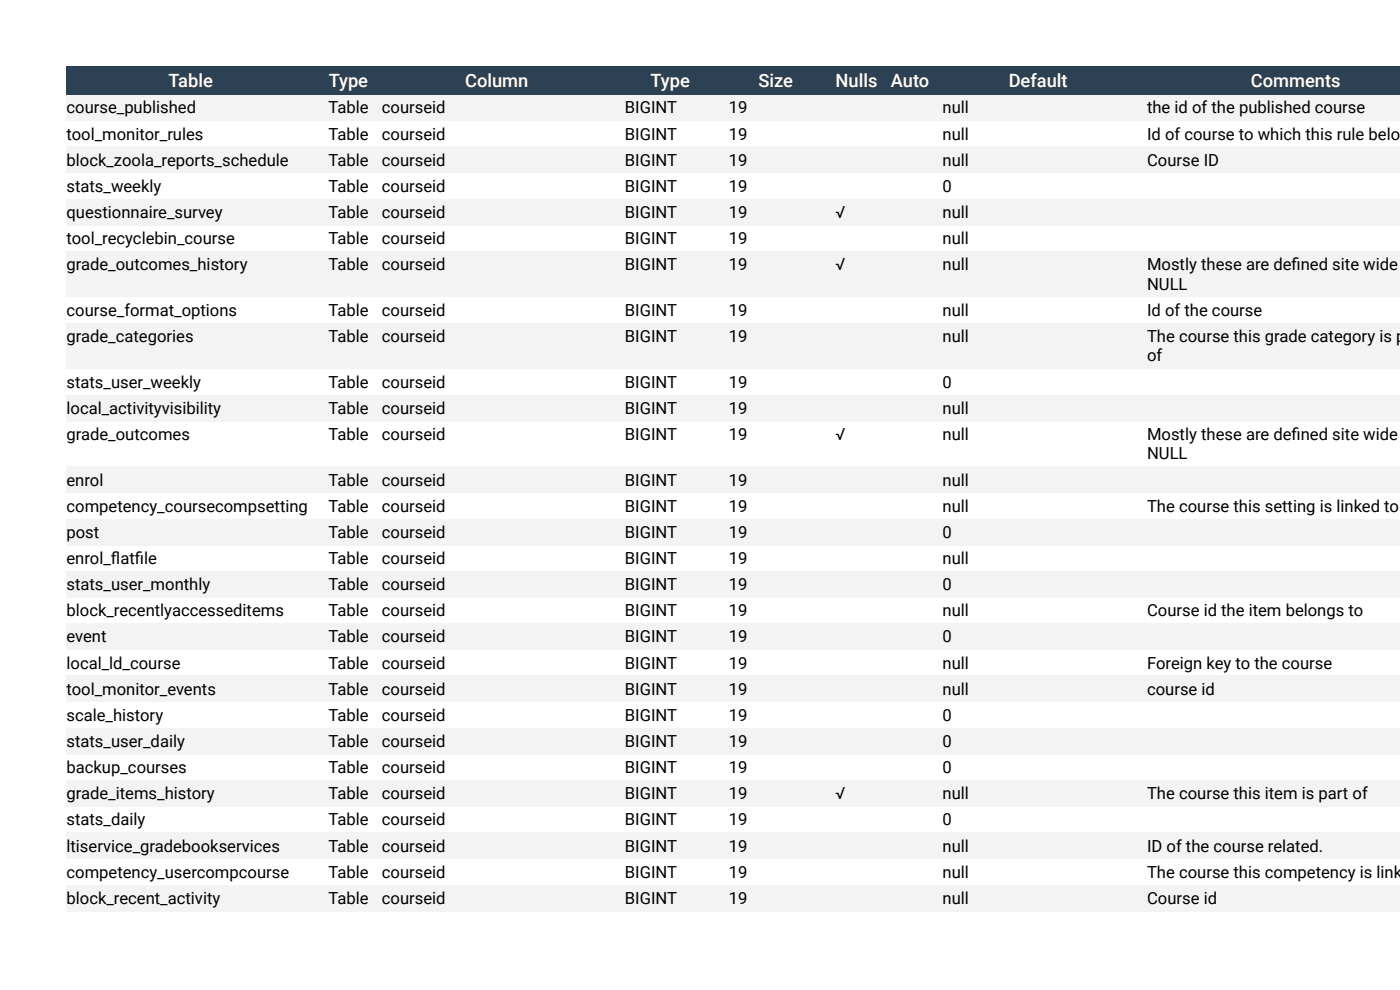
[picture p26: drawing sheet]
<svg xmlns="http://www.w3.org/2000/svg" width="297mm" height="210mm" viewBox="0 0 297 210" stroke-linecap="round" stroke-linejoin="round" font-family="sans-serif">
<defs><g id="words">
<g font-size="3.9" fill="#fff">
<text x="35.8" y="18.4">Table</text>
<text x="69.7" y="18.4">Type</text>
<text x="98.7" y="18.4">Column</text>
<text x="138" y="18.4">Type</text>
<text x="160.9" y="18.4">Size</text>
<text x="177.3" y="18.4">Nulls</text>
<text x="189" y="18.4">Auto</text>
<text x="214" y="18.4">Default</text>
<text x="265.4" y="18.4">Comments</text>
</g>
<g font-size="3.5">
<text x="14.1" y="24">course_published</text>
<text x="14.1" y="29.6">tool_monitor_rules</text>
<text x="69.7" y="24">Table</text>
<text x="69.7" y="29.6">Table</text>
<text x="81" y="24">courseid</text>
<text x="81" y="29.6">courseid</text>
<text x="132.6" y="24">BIGINT</text>
<text x="132.6" y="29.6">BIGINT</text>
<text x="154.6" y="24">19</text>
<text x="154.6" y="29.6">19</text>
<text x="200" y="24">null</text>
<text x="200" y="29.6">null</text>
<text x="243.3" y="24">the id of the published course</text>
<text x="243.3" y="29.6">Id of course to which this rule belon</text>
<text x="14.1" y="35.1">block_zoola_reports_schedule</text>
<text x="69.7" y="35.1">Table</text>
<text x="81" y="35.1">courseid</text>
<text x="132.6" y="35.1">BIGINT</text>
<text x="154.6" y="35.1">19</text>
<text x="200" y="35.1">null</text>
<text x="243.3" y="35.1">Course ID</text>
<text x="14.1" y="40.7">stats_weekly</text>
<text x="69.7" y="40.7">Table</text>
<text x="81" y="40.7">courseid</text>
<text x="132.6" y="40.7">BIGINT</text>
<text x="154.6" y="40.7">19</text>
<text x="200" y="40.7">0</text>
<text x="14.1" y="46.2">questionnaire_survey</text>
<text x="69.7" y="46.2">Table</text>
<text x="81" y="46.2">courseid</text>
<text x="132.6" y="46.2">BIGINT</text>
<text x="154.6" y="46.2">19</text>
<text x="177.3" y="46.2">√</text>
<text x="200" y="46.2">null</text>
<text x="14.1" y="51.8">tool_recyclebin_course</text>
<text x="69.7" y="51.8">Table</text>
<text x="81" y="51.8">courseid</text>
<text x="132.6" y="51.8">BIGINT</text>
<text x="154.6" y="51.8">19</text>
<text x="200" y="51.8">null</text>
<text x="14.1" y="57.3">grade_outcomes_history</text>
<text x="69.7" y="57.3">Table</text>
<text x="81" y="57.3">courseid</text>
<text x="132.6" y="57.3">BIGINT</text>
<text x="154.6" y="57.3">19</text>
<text x="177.3" y="57.3">√</text>
<text x="200" y="57.3">null</text>
<text x="243.3" y="57.3">Mostly these are def</text>
<text x="274" y="57.3">ined site wide</text>
<text x="243.3" y="61.5">NULL</text>
<text x="14.1" y="67">course_format_options</text>
<text x="69.7" y="67">Table</text>
<text x="81" y="67">courseid</text>
<text x="132.6" y="67">BIGINT</text>
<text x="154.6" y="67">19</text>
<text x="200" y="67">null</text>
<text x="243.3" y="67">Id of the course</text>
<text x="14.1" y="72.5">grade_categories</text>
<text x="69.7" y="72.5">Table</text>
<text x="81" y="72.5">courseid</text>
<text x="132.6" y="72.5">BIGINT</text>
<text x="154.6" y="72.5">19</text>
<text x="200" y="72.5">null</text>
<text x="243.3" y="72.5">The course this grade category is p</text>
<text x="243.3" y="76.7">of</text>
<text x="14.1" y="82.2">stats_user_weekly</text>
<text x="69.7" y="82.2">Table</text>
<text x="81" y="82.2">courseid</text>
<text x="132.6" y="82.2">BIGINT</text>
<text x="154.6" y="82.2">19</text>
<text x="200" y="82.2">0</text>
<text x="14.1" y="87.8">local_activityvisibility</text>
<text x="69.7" y="87.8">Table</text>
<text x="81" y="87.8">courseid</text>
<text x="132.6" y="87.8">BIGINT</text>
<text x="154.6" y="87.8">19</text>
<text x="200" y="87.8">null</text>
<text x="14.1" y="93.3">grade_outcomes</text>
<text x="69.7" y="93.3">Table</text>
<text x="81" y="93.3">courseid</text>
<text x="132.6" y="93.3">BIGINT</text>
<text x="154.6" y="93.3">19</text>
<text x="177.3" y="93.3">√</text>
<text x="200" y="93.3">null</text>
<text x="243.3" y="93.3">Mostly these are def</text>
<text x="274" y="93.3">ined site wide i</text>
<text x="243.3" y="97.4">NULL</text>
<text x="14.1" y="103">enrol</text>
<text x="69.7" y="103">Table</text>
<text x="81" y="103">courseid</text>
<text x="132.6" y="103">BIGINT</text>
<text x="154.6" y="103">19</text>
<text x="200" y="103">null</text>
<text x="14.1" y="108.5">competency_coursecompsetting</text>
<text x="69.7" y="108.5">Table</text>
<text x="81" y="108.5">courseid</text>
<text x="132.6" y="108.5">BIGINT</text>
<text x="154.6" y="108.5">19</text>
<text x="200" y="108.5">null</text>
<text x="243.3" y="108.5">The course this setting is linked to.</text>
<text x="14.1" y="114.1">post</text>
<text x="14.1" y="119.6">enrol_f</text>
<text x="23.5" y="119.6">latf</text>
<text x="28.6" y="119.6">ile</text>
<text x="69.7" y="114.1">Table</text>
<text x="69.7" y="119.6">Table</text>
<text x="81" y="114.1">courseid</text>
<text x="81" y="119.6">courseid</text>
<text x="132.6" y="114.1">BIGINT</text>
<text x="132.6" y="119.6">BIGINT</text>
<text x="154.6" y="114.1">19</text>
<text x="154.6" y="119.6">19</text>
<text x="200" y="114.1">0</text>
<text x="200" y="119.6">null</text>
<text x="14.1" y="125.2">stats_user_monthly</text>
<text x="69.7" y="125.2">Table</text>
<text x="81" y="125.2">courseid</text>
<text x="132.6" y="125.2">BIGINT</text>
<text x="154.6" y="125.2">19</text>
<text x="200" y="125.2">0</text>
<text x="14.1" y="130.7">block_recentlyaccesseditems</text>
<text x="69.7" y="130.7">Table</text>
<text x="81" y="130.7">courseid</text>
<text x="132.6" y="130.7">BIGINT</text>
<text x="154.6" y="130.7">19</text>
<text x="200" y="130.7">null</text>
<text x="243.3" y="130.7">Course id the item belongs to</text>
<text x="14.1" y="136.3">event</text>
<text x="69.7" y="136.3">Table</text>
<text x="81" y="136.3">courseid</text>
<text x="132.6" y="136.3">BIGINT</text>
<text x="154.6" y="136.3">19</text>
<text x="200" y="136.3">0</text>
<text x="14.1" y="141.8">local_ld_course</text>
<text x="69.7" y="141.8">Table</text>
<text x="81" y="141.8">courseid</text>
<text x="132.6" y="141.8">BIGINT</text>
<text x="154.6" y="141.8">19</text>
<text x="200" y="141.8">null</text>
<text x="243.3" y="141.8">Foreign key to the course</text>
<text x="14.1" y="147.4">tool_monitor_events</text>
<text x="69.7" y="147.4">Table</text>
<text x="81" y="147.4">courseid</text>
<text x="132.6" y="147.4">BIGINT</text>
<text x="154.6" y="147.4">19</text>
<text x="200" y="147.4">null</text>
<text x="243.3" y="147.4">course id</text>
<text x="14.1" y="152.9">scale_history</text>
<text x="69.7" y="152.9">Table</text>
<text x="81" y="152.9">courseid</text>
<text x="132.6" y="152.9">BIGINT</text>
<text x="154.6" y="152.9">19</text>
<text x="200" y="152.9">0</text>
<text x="14.1" y="158.4">stats_user_daily</text>
<text x="69.7" y="158.4">Table</text>
<text x="81" y="158.4">courseid</text>
<text x="132.6" y="158.4">BIGINT</text>
<text x="154.6" y="158.4">19</text>
<text x="200" y="158.4">0</text>
<text x="14.1" y="164">backup_courses</text>
<text x="69.7" y="164">Table</text>
<text x="81" y="164">courseid</text>
<text x="132.6" y="164">BIGINT</text>
<text x="154.6" y="164">19</text>
<text x="200" y="164">0</text>
<text x="14.1" y="169.5">grade_items_history</text>
<text x="69.7" y="169.5">Table</text>
<text x="81" y="169.5">courseid</text>
<text x="132.6" y="169.5">BIGINT</text>
<text x="154.6" y="169.5">19</text>
<text x="177.3" y="169.5">√</text>
<text x="200" y="169.5">null</text>
<text x="243.3" y="169.5">The course this item is part of</text>
<text x="14.1" y="175.1">stats_daily</text>
<text x="69.7" y="175.1">Table</text>
<text x="81" y="175.1">courseid</text>
<text x="132.6" y="175.1">BIGINT</text>
<text x="154.6" y="175.1">19</text>
<text x="200" y="175.1">0</text>
<text x="14.1" y="180.6">ltiservice_gradebookservices</text>
<text x="69.7" y="180.6">Table</text>
<text x="81" y="180.6">courseid</text>
<text x="132.6" y="180.6">BIGINT</text>
<text x="154.6" y="180.6">19</text>
<text x="200" y="180.6">null</text>
<text x="243.3" y="180.6">ID of the course related.</text>
<text x="14.1" y="186.2">competency_usercompcourse</text>
<text x="14.1" y="191.7">block_recent_activity</text>
<text x="69.7" y="186.2">Table</text>
<text x="69.7" y="191.7">Table</text>
<text x="81" y="186.2">courseid</text>
<text x="81" y="191.7">courseid</text>
<text x="132.6" y="186.2">BIGINT</text>
<text x="132.6" y="191.7">BIGINT</text>
<text x="154.6" y="186.2">19</text>
<text x="154.6" y="191.7">19</text>
<text x="200" y="186.2">null</text>
<text x="200" y="191.7">null</text>
<text x="243.3" y="186.2">The course this competency is linke</text>
<text x="243.3" y="191.7">Course id</text>
</g>
</g></defs>
<g fill="#f3f3f3">
<path d="M241.9 187.7h55.2v5.6h-55.2z"/>
<path d="M198.6 187.7h43.3v5.6h-43.3z"/>
<path d="M187.6 187.7h11v5.6h-11z"/>
<path d="M175.9 187.7h11.7v5.6h-11.7z"/>
<path d="M153.2 187.7h22.7v5.6h-22.7z"/>
<path d="M131.2 187.7h22v5.6h-22z"/>
<path d="M79.6 187.7h51.6v5.6h-51.6z"/>
<path d="M68.2 187.7h11.4v5.6h-11.4z"/>
<path d="M14.1 187.7h54.1v5.6h-54.1z"/>
<path d="M241.9 176.6h55.2v5.6h-55.2z"/>
<path d="M198.6 176.6h43.3v5.6h-43.3z"/>
<path d="M187.6 176.6h11v5.6h-11z"/>
<path d="M175.9 176.6h11.7v5.6h-11.7z"/>
<path d="M153.2 176.6h22.7v5.6h-22.7z"/>
<path d="M131.2 176.6h22v5.6h-22z"/>
<path d="M79.6 176.6h51.6v5.6h-51.6z"/>
<path d="M68.2 176.6h11.4v5.6h-11.4z"/>
<path d="M14.1 176.6h54.1v5.6h-54.1z"/>
<path d="M241.9 165.6h55.2v5.5h-55.2z"/>
<path d="M198.6 165.6h43.3v5.5h-43.3z"/>
<path d="M187.6 165.6h11v5.5h-11z"/>
<path d="M175.9 165.6h11.7v5.5h-11.7z"/>
<path d="M153.2 165.6h22.7v5.5h-22.7z"/>
<path d="M131.2 165.6h22v5.5h-22z"/>
<path d="M79.6 165.6h51.6v5.5h-51.6z"/>
<path d="M68.2 165.6h11.4v5.5h-11.4z"/>
<path d="M14.1 165.6h54.1v5.5h-54.1z"/>
<path d="M241.9 154.5h55.2v5.5h-55.2z"/>
<path d="M198.6 154.5h43.3v5.5h-43.3z"/>
<path d="M187.6 154.5h11v5.5h-11z"/>
<path d="M175.9 154.5h11.7v5.5h-11.7z"/>
<path d="M153.2 154.5h22.7v5.5h-22.7z"/>
<path d="M131.2 154.5h22v5.5h-22z"/>
<path d="M79.6 154.5h51.6v5.5h-51.6z"/>
<path d="M68.2 154.5h11.4v5.5h-11.4z"/>
<path d="M14.1 154.5h54.1v5.5h-54.1z"/>
<path d="M241.9 143.4h55.2v5.5h-55.2z"/>
<path d="M198.6 143.4h43.3v5.5h-43.3z"/>
<path d="M187.6 143.4h11v5.5h-11z"/>
<path d="M175.9 143.4h11.7v5.5h-11.7z"/>
<path d="M153.2 143.4h22.7v5.5h-22.7z"/>
<path d="M131.2 143.4h22v5.5h-22z"/>
<path d="M79.6 143.4h51.6v5.5h-51.6z"/>
<path d="M68.2 143.4h11.4v5.5h-11.4z"/>
<path d="M14.1 143.4h54.1v5.5h-54.1z"/>
<path d="M241.9 132.3h55.2v5.5h-55.2z"/>
<path d="M198.6 132.3h43.3v5.5h-43.3z"/>
<path d="M187.6 132.3h11v5.5h-11z"/>
<path d="M175.9 132.3h11.7v5.5h-11.7z"/>
<path d="M153.2 132.3h22.7v5.5h-22.7z"/>
<path d="M131.2 132.3h22v5.5h-22z"/>
<path d="M79.6 132.3h51.6v5.5h-51.6z"/>
<path d="M68.2 132.3h11.4v5.5h-11.4z"/>
<path d="M14.1 132.3h54.1v5.5h-54.1z"/>
<path d="M241.9 121.2h55.2v5.5h-55.2z"/>
<path d="M198.6 121.2h43.3v5.5h-43.3z"/>
<path d="M187.6 121.2h11v5.5h-11z"/>
<path d="M175.9 121.2h11.7v5.5h-11.7z"/>
<path d="M153.2 121.2h22.7v5.5h-22.7z"/>
<path d="M131.2 121.2h22v5.5h-22z"/>
<path d="M79.6 121.2h51.6v5.5h-51.6z"/>
<path d="M68.2 121.2h11.4v5.5h-11.4z"/>
<path d="M14.1 121.2h54.1v5.5h-54.1z"/>
<path d="M241.9 110.1h55.2v5.6h-55.2z"/>
<path d="M198.6 110.1h43.3v5.6h-43.3z"/>
<path d="M187.6 110.1h11v5.6h-11z"/>
<path d="M175.9 110.1h11.7v5.6h-11.7z"/>
<path d="M153.2 110.1h22.7v5.6h-22.7z"/>
<path d="M131.2 110.1h22v5.6h-22z"/>
<path d="M79.6 110.1h51.6v5.6h-51.6z"/>
<path d="M68.2 110.1h11.4v5.6h-11.4z"/>
<path d="M14.1 110.1h54.1v5.6h-54.1z"/>
<path d="M241.9 99h55.2v5.6h-55.2z"/>
<path d="M198.6 99h43.3v5.6h-43.3z"/>
<path d="M187.6 99h11v5.6h-11z"/>
<path d="M175.9 99h11.7v5.6h-11.7z"/>
<path d="M153.2 99h22.7v5.6h-22.7z"/>
<path d="M131.2 99h22v5.6h-22z"/>
<path d="M79.6 99h51.6v5.6h-51.6z"/>
<path d="M68.2 99h11.4v5.6h-11.4z"/>
<path d="M14.1 99h54.1v5.6h-54.1z"/>
<path d="M241.9 83.8h55.2v5.5h-55.2z"/>
<path d="M198.6 83.8h43.3v5.5h-43.3z"/>
<path d="M187.6 83.8h11v5.5h-11z"/>
<path d="M175.9 83.8h11.7v5.5h-11.7z"/>
<path d="M153.2 83.8h22.7v5.5h-22.7z"/>
<path d="M131.2 83.8h22v5.5h-22z"/>
<path d="M79.6 83.8h51.6v5.5h-51.6z"/>
<path d="M68.2 83.8h11.4v5.5h-11.4z"/>
<path d="M14.1 83.8h54.1v5.5h-54.1z"/>
<path d="M241.9 68.6h55.2v9.6h-55.2z"/>
<path d="M198.6 68.6h43.3v9.6h-43.3z"/>
<path d="M187.6 68.6h11v9.6h-11z"/>
<path d="M175.9 68.6h11.7v9.6h-11.7z"/>
<path d="M153.2 68.6h22.7v9.6h-22.7z"/>
<path d="M131.2 68.6h22v9.6h-22z"/>
<path d="M79.6 68.6h51.6v9.6h-51.6z"/>
<path d="M68.2 68.6h11.4v9.6h-11.4z"/>
<path d="M14.1 68.6h54.1v9.6h-54.1z"/>
<path d="M241.9 53.3h55.2v9.7h-55.2z"/>
<path d="M198.6 53.3h43.3v9.7h-43.3z"/>
<path d="M187.6 53.3h11v9.7h-11z"/>
<path d="M175.9 53.3h11.7v9.7h-11.7z"/>
<path d="M153.2 53.3h22.7v9.7h-22.7z"/>
<path d="M131.2 53.3h22v9.7h-22z"/>
<path d="M79.6 53.3h51.6v9.7h-51.6z"/>
<path d="M68.2 53.3h11.4v9.7h-11.4z"/>
<path d="M14.1 53.3h54.1v9.7h-54.1z"/>
<path d="M241.9 42.3h55.2v5.5h-55.2z"/>
<path d="M198.6 42.3h43.3v5.5h-43.3z"/>
<path d="M187.6 42.3h11v5.5h-11z"/>
<path d="M175.9 42.3h11.7v5.5h-11.7z"/>
<path d="M153.2 42.3h22.7v5.5h-22.7z"/>
<path d="M131.2 42.3h22v5.5h-22z"/>
<path d="M79.6 42.3h51.6v5.5h-51.6z"/>
<path d="M68.2 42.3h11.4v5.5h-11.4z"/>
<path d="M14.1 42.3h54.1v5.5h-54.1z"/>
<path d="M241.9 31.2h55.2v5.5h-55.2z"/>
<path d="M198.6 31.2h43.3v5.5h-43.3z"/>
<path d="M187.6 31.2h11v5.5h-11z"/>
<path d="M175.9 31.2h11.7v5.5h-11.7z"/>
<path d="M153.2 31.2h22.7v5.5h-22.7z"/>
<path d="M131.2 31.2h22v5.5h-22z"/>
<path d="M79.6 31.2h51.6v5.5h-51.6z"/>
<path d="M68.2 31.2h11.4v5.5h-11.4z"/>
<path d="M14.1 31.2h54.1v5.5h-54.1z"/>
<path d="M241.9 20.1h55.2v5.5h-55.2z"/>
<path d="M198.6 20.1h43.3v5.5h-43.3z"/>
<path d="M187.6 20.1h11v5.5h-11z"/>
<path d="M175.9 20.1h11.7v5.5h-11.7z"/>
<path d="M153.2 20.1h22.7v5.5h-22.7z"/>
<path d="M131.2 20.1h22v5.5h-22z"/>
<path d="M79.6 20.1h51.6v5.5h-51.6z"/>
<path d="M68.2 20.1h11.4v5.5h-11.4z"/>
<path d="M14.1 20.1h54.1v5.5h-54.1z"/>
</g>
<g fill="#2d4154">
<path d="M241.9 14.1h55.2v6h-55.2z"/>
<path d="M198.6 14.1h43.3v6h-43.3z"/>
<path d="M187.6 14.1h11v6h-11z"/>
<path d="M175.9 14.1h11.7v6h-11.7z"/>
<path d="M153.2 14.1h22.7v6h-22.7z"/>
<path d="M131.2 14.1h22v6h-22z"/>
<path d="M79.6 14.1h51.6v6h-51.6z"/>
<path d="M68.2 14.1h11.4v6h-11.4z"/>
<path d="M14.1 14.1h54.1v6h-54.1z"/>
</g>
<use href="#words"/>
</svg>
